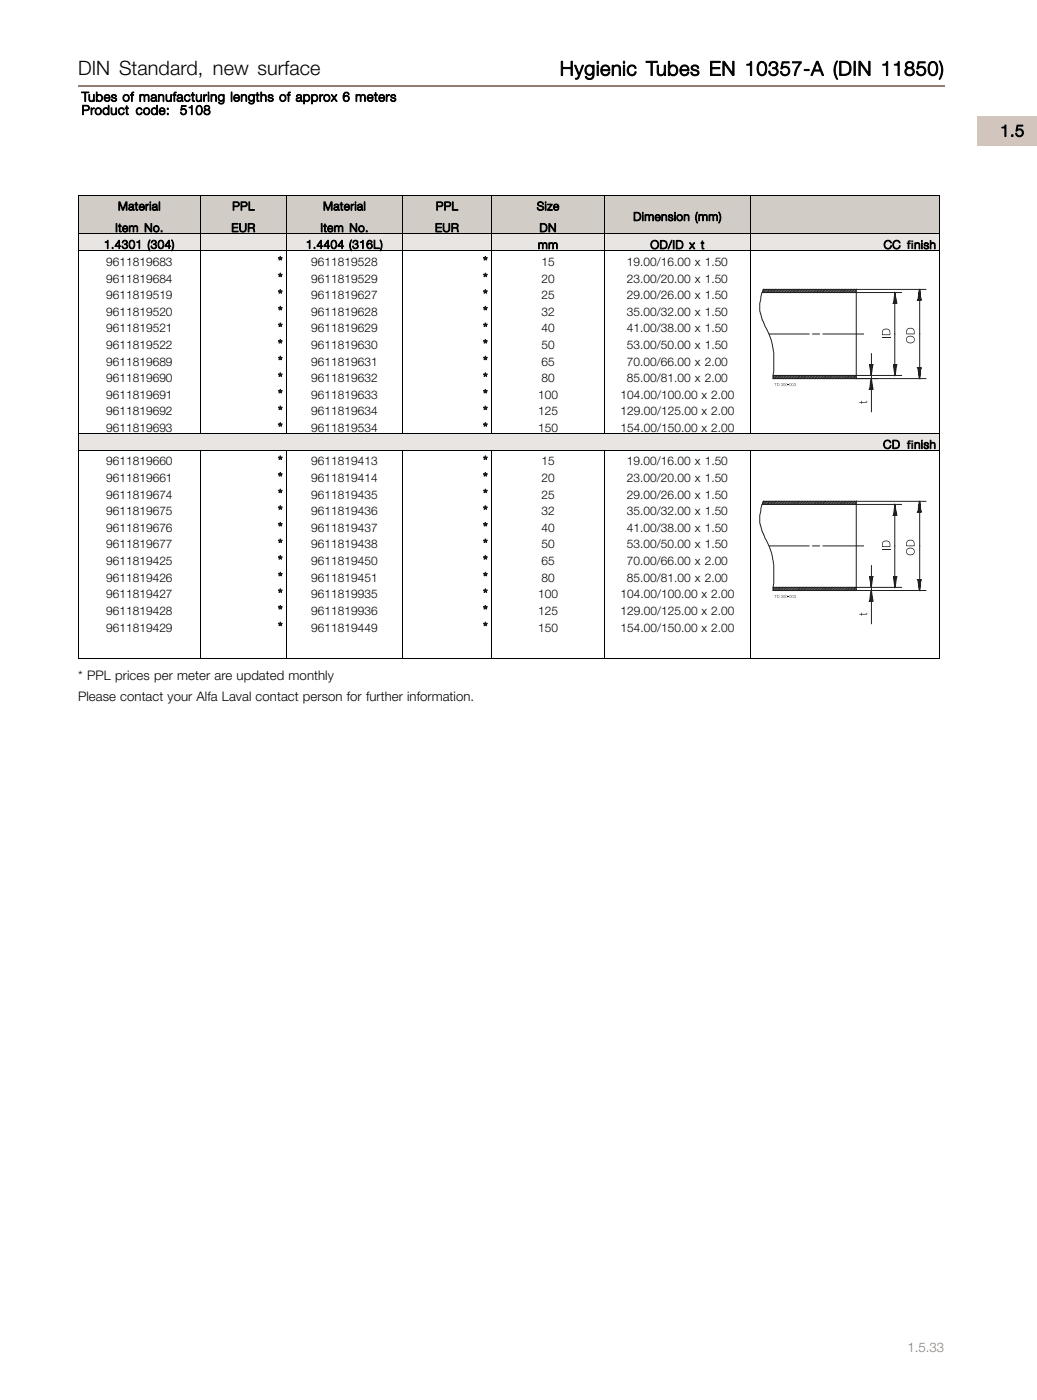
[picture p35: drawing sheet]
<svg xmlns="http://www.w3.org/2000/svg" width="220mm" height="297mm" viewBox="0 0 220 297" stroke-linecap="round" stroke-linejoin="round" font-family="sans-serif">
<defs><g id="words">
<g font-size="4.2">
<text x="16.6" y="16">DIN Standard, new surface</text>
<text x="118.7" y="16">Hygienic Tubes EN 10357-A (DIN 11850)</text>
</g>
<text font-size="3.5" x="212.1" y="29">1.5</text>
<g font-size="2.8">
<text x="17.3" y="21.5">Tubes of manufacturing lengths of approx 6 meters</text>
<text x="17.3" y="24.3">Product code:</text>
<text x="38.2" y="24.3">5108</text>
<text x="16.6" y="144.3">* PPL prices per meter are updated monthly</text>
<text x="16.6" y="148.9">Please contact your Alfa Laval contact person for further information.</text>
</g>
<g font-size="2.8" fill="#1c1714">
<text x="58.9" y="56.4">*</text>
<text x="58.9" y="60">*</text>
<text x="102.4" y="56.4">*</text>
<text x="102.4" y="60">*</text>
<text x="58.9" y="63.5">*</text>
<text x="102.4" y="63.5">*</text>
<text x="58.9" y="67">*</text>
<text x="58.9" y="70.5">*</text>
<text x="102.4" y="67">*</text>
<text x="102.4" y="70.5">*</text>
<text x="58.9" y="74.1">*</text>
<text x="58.9" y="77.6">*</text>
<text x="102.4" y="74.1">*</text>
<text x="102.4" y="77.6">*</text>
<text x="58.9" y="81.1">*</text>
<text x="102.4" y="81.1">*</text>
<text x="58.9" y="84.6">*</text>
<text x="58.9" y="88.2">*</text>
<text x="102.4" y="84.6">*</text>
<text x="102.4" y="88.2">*</text>
<text x="58.9" y="91.7">*</text>
<text x="102.4" y="91.7">*</text>
<text x="58.9" y="98.8">*</text>
<text x="102.4" y="98.8">*</text>
<text x="58.9" y="102.3">*</text>
<text x="58.9" y="105.8">*</text>
<text x="102.4" y="102.3">*</text>
<text x="102.4" y="105.8">*</text>
<text x="58.9" y="109.3">*</text>
<text x="58.9" y="112.9">*</text>
<text x="102.4" y="109.3">*</text>
<text x="102.4" y="112.9">*</text>
<text x="58.9" y="116.4">*</text>
<text x="58.9" y="119.9">*</text>
<text x="102.4" y="116.4">*</text>
<text x="102.4" y="119.9">*</text>
<text x="58.9" y="123.5">*</text>
<text x="102.4" y="123.5">*</text>
<text x="58.9" y="127">*</text>
<text x="58.9" y="130.5">*</text>
<text x="102.4" y="127">*</text>
<text x="102.4" y="130.5">*</text>
<text x="58.9" y="134">*</text>
<text x="102.4" y="134">*</text>
</g>
<text font-size="2.8" fill="#937d72" x="192.4" y="287">1.5.33</text>
<g font-size="2.5">
<text x="25" y="44.6">Material</text>
<text x="49.3" y="44.6">PPL</text>
<text x="68.5" y="44.6">Material</text>
<text x="92.4" y="44.6">PPL</text>
<text x="113.8" y="44.6">Size</text>
<text x="134.3" y="46.9">Dimension (mm)</text>
<text x="22.1" y="52.8">1.4301 (304)</text>
<text x="24.4" y="49.2">Item No.</text>
<text x="49.1" y="49.2">EUR</text>
<text x="64.9" y="52.8">1.4404 (316L)</text>
<text x="67.9" y="49.2">Item No.</text>
<text x="92.2" y="49.2">EUR</text>
<text x="114.1" y="52.8">mm</text>
<text x="114.4" y="49.2">DN</text>
<text x="137.9" y="52.8">OD/ID x t</text>
<text x="187.4" y="52.8">CC fnish</text>
<text x="192.3" y="52.8">i</text>
<text x="22.5" y="56.4">9611819683</text>
<text x="22.5" y="60">9611819684</text>
<text x="66" y="56.4">9611819528</text>
<text x="66" y="60">9611819529</text>
<text x="114.8" y="56.4">15</text>
<text x="114.8" y="60">20</text>
<text x="133" y="56.4">19.00/16.00 x 1.50</text>
<text x="133" y="60">23.00/20.00 x 1.50</text>
<text x="22.5" y="63.5">9611819519</text>
<text x="66" y="63.5">9611819627</text>
<text x="114.8" y="63.5">25</text>
<text x="133" y="63.5">29.00/26.00 x 1.50</text>
<text x="22.5" y="67">9611819520</text>
<text x="22.5" y="70.5">9611819521</text>
<text x="66" y="67">9611819628</text>
<text x="66" y="70.5">9611819629</text>
<text x="114.8" y="67">32</text>
<text x="114.8" y="70.5">40</text>
<text x="133" y="67">35.00/32.00 x 1.50</text>
<text x="133" y="70.5">41.00/38.00 x 1.50</text>
<text x="22.5" y="74.1">9611819522</text>
<text x="22.5" y="77.6">9611819689</text>
<text x="66" y="74.1">9611819630</text>
<text x="66" y="77.6">9611819631</text>
<text x="114.8" y="74.1">50</text>
<text x="114.8" y="77.6">65</text>
<text x="133" y="74.1">53.00/50.00 x 1.50</text>
<text x="133" y="77.6">70.00/66.00 x 2.00</text>
<text x="22.5" y="81.1">9611819690</text>
<text x="66" y="81.1">9611819632</text>
<text x="114.8" y="81.1">80</text>
<text x="133" y="81.1">85.00/81.00 x 2.00</text>
<text x="22.5" y="84.6">9611819691</text>
<text x="22.5" y="88.2">9611819692</text>
<text x="66" y="84.6">9611819633</text>
<text x="66" y="88.2">9611819634</text>
<text x="114.1" y="84.6">100</text>
<text x="114.1" y="88.2">125</text>
<text x="131.6" y="84.6">104.00/100.00 x 2.00</text>
<text x="131.6" y="88.2">129.00/125.00 x 2.00</text>
<text x="22.5" y="91.7">9611819693</text>
<text x="66" y="91.7">9611819534</text>
<text x="114.1" y="91.7">150</text>
<text x="131.6" y="91.7">154.00/150.00 x 2.00</text>
<text x="187.3" y="95.2">CD fnish</text>
<text x="192.3" y="95.2">i</text>
<text x="22.5" y="98.8">9611819660</text>
<text x="66" y="98.8">9611819413</text>
<text x="114.8" y="98.8">15</text>
<text x="133" y="98.8">19.00/16.00 x 1.50</text>
<text x="22.5" y="102.3">9611819661</text>
<text x="22.5" y="105.8">9611819674</text>
<text x="66" y="102.3">9611819414</text>
<text x="66" y="105.8">9611819435</text>
<text x="114.8" y="102.3">20</text>
<text x="114.8" y="105.8">25</text>
<text x="133" y="102.3">23.00/20.00 x 1.50</text>
<text x="133" y="105.8">29.00/26.00 x 1.50</text>
<text x="22.5" y="109.3">9611819675</text>
<text x="22.5" y="112.9">9611819676</text>
<text x="66" y="109.3">9611819436</text>
<text x="66" y="112.9">9611819437</text>
<text x="114.8" y="109.3">32</text>
<text x="114.8" y="112.9">40</text>
<text x="133" y="109.3">35.00/32.00 x 1.50</text>
<text x="133" y="112.9">41.00/38.00 x 1.50</text>
<text x="22.5" y="116.4">9611819677</text>
<text x="22.5" y="119.9">9611819425</text>
<text x="66" y="116.4">9611819438</text>
<text x="66" y="119.9">9611819450</text>
<text x="114.8" y="116.4">50</text>
<text x="114.8" y="119.9">65</text>
<text x="133" y="116.4">53.00/50.00 x 1.50</text>
<text x="133" y="119.9">70.00/66.00 x 2.00</text>
<text x="22.5" y="123.5">9611819426</text>
<text x="66" y="123.5">9611819451</text>
<text x="114.8" y="123.5">80</text>
<text x="133" y="123.5">85.00/81.00 x 2.00</text>
<text x="22.5" y="127">9611819427</text>
<text x="22.5" y="130.5">9611819428</text>
<text x="66" y="127">9611819935</text>
<text x="66" y="130.5">9611819936</text>
<text x="114.1" y="127">100</text>
<text x="114.1" y="130.5">125</text>
<text x="131.6" y="127">104.00/100.00 x 2.00</text>
<text x="131.6" y="130.5">129.00/125.00 x 2.00</text>
<text x="22.5" y="134">9611819429</text>
<text x="66" y="134">9611819449</text>
<text x="114.1" y="134">150</text>
<text x="131.6" y="134">154.00/150.00 x 2.00</text>
</g>
</g></defs>
<path d="M16.6 18.3h183.7" fill="none" stroke="#937d72" stroke-width=".36"/>
<path d="M207.2 24.7h12.8v6.2h-12.8z" fill="#d1c5bd"/>
<g fill="#d1ccc6">
<path d="M16.6 41.5h68.8v8.1h-68.8z"/>
<path d="M85.4 41.5h113.9v8.1h-113.9z"/>
</g>
<path d="M16.6 41.5h182.7v8.1M16.6 41.4v8.2M42.5 41.4v8.2M60.7 41.4v8.2M85.4 41.4v8.2M104.2 41.4v8.2M128.3 41.4v8.2M159.1 41.4v8.2" fill="none" stroke="#000" stroke-width=".21"/>
<g fill="#e8e5e2">
<path d="M16.6 49.6h68.8v3.7h-68.8z"/>
<path d="M85.4 49.6h113.9v3.7h-113.9z"/>
</g>
<path d="M16.6 49.6h182.7v42.5M16.6 53.3h182.7M16.6 49.6v42.5M42.5 49.6v42.5M60.7 49.6v42.5M85.4 49.6v42.5M104.2 49.6v42.5M128.3 49.6v42.5M159.1 49.6v42.5" fill="none" stroke="#000" stroke-width=".21"/>
<g fill="none" stroke="#231f20" stroke-width=".21">
<path d="M161.9 61.4h34.5M161.9 61.4l-.3 .8-.3 1.3a4.6 4.6 0 0 0-.1 2.8l.5 1.7a24.1 24.1 0 0 1 2.3 6.1l.1 .8-.1 5.5M161.9 61.4l-.2 .7h29.5M162.2 61.4l-.4 .6M162.6 61.4l-.7 .7M162.9 61.4l-.7 .7M163.1 70.9h8.5M163.2 61.4l-.6 .7M163.5 61.4l-.7 .7M163.9 61.4l-.8 .7M164.2 61.4l-.8 .7M164.3 79.7l-.3 .2"/>
<path d="M164.4 61.4l-.6 .7M164.6 79.7l-.6 .5M164.8 61.4l-.7 .7M165 79.7l-.8 .7M165.1 61.4l-.7 .7M165.3 79.7l-.8 .7M165.4 61.4l-.6 .7M165.6 79.7l-.7 .7M165.7 61.4l-.6 .7M165.9 79.7l-.7 .7M166.1 61.4l-.7 .7M166.2 79.7l-.7 .7"/>
<path d="M166.4 61.4l-.7 .7M166.5 79.7l-.6 .7M166.7 61.4l-.6 .7M166.8 79.7l-.6 .7M167.1 61.4l-.7 .7M167.2 79.7l-.7 .7M167.4 61.4l-.7 .7M167.5 79.7l-.7 .7M167.7 61.4l-.6 .7M167.8 79.7l-.6 .7M168.1 61.4l-.7 .7M168.2 79.7l-.7 .7"/>
<path d="M168.4 61.4l-.7 .7M168.5 79.7l-.7 .7M168.7 61.4l-.7 .7M168.8 79.7l-.6 .7M169.1 61.4l-.8 .7M169.2 79.7l-.7 .7M169.4 61.4l-.8 .7M169.5 79.7l-.7 .7M169.6 61.4l-.7 .7M169.8 79.7l-.7 .7M169.9 61.4l-.6 .7M170.2 79.7l-.8 .7"/>
<path d="M170.3 61.4l-.7 .7M170.5 79.7l-.8 .7M170.6 61.4l-.7 .7M170.8 79.7l-.8 .7M170.9 61.4l-.6 .7M171 79.7l-.6 .7M171.3 61.4l-.7 .7M171.4 79.7l-.7 .7M171.6 61.4l-.7 .7M171.7 79.7l-.7 .7M171.9 61.4l-.6 .7M172 79.7l-.6 .7"/>
<path d="M172.2 61.4l-.6 .7M172.4 79.7l-.7 .7M172.4 70.9h1.4M172.6 61.4l-.7 .7M172.7 79.7l-.7 .7M172.9 61.4l-.7 .7M173 79.7l-.6 .7M173.2 61.4l-.6 .7M173.3 79.7l-.6 .7M173.6 61.4l-.8 .7M173.7 79.7l-.7 .7M173.9 61.4l-.8 .7"/>
<path d="M174 79.7l-.7 .7M174.2 61.4l-.7 .7M174.3 79.7l-.6 .7M174.6 70.9h8.5M174.6 61.4l-.8 .7M174.7 79.7l-.7 .7M174.9 61.4l-.8 .7M175 79.7l-.7 .7M175.1 61.4l-.7 .7M175.3 79.7l-.7 .7M175.4 61.4l-.6 .7M175.7 79.7l-.8 .7"/>
<path d="M175.8 61.4l-.7 .7M176 79.7l-.8 .7M176.1 61.4l-.7 .7M176.3 79.7l-.8 .7M176.4 61.4l-.6 .7M176.5 79.7l-.6 .7M176.8 61.4l-.7 .7M176.9 79.7l-.7 .7M177.1 61.4l-.7 .7M177.2 79.7l-.7 .7M177.4 61.4l-.6 .7M177.5 79.7l-.6 .7"/>
<path d="M177.7 61.4l-.6 .7M177.9 79.7l-.7 .7M178.1 61.4l-.7 .7M178.2 79.7l-.7 .7M178.4 61.4l-.7 .7M178.5 79.7l-.6 .7M178.7 61.4l-.6 .7M178.8 79.7l-.6 .7M179.1 61.4l-.8 .7M179.2 79.7l-.7 .7M179.4 61.4l-.8 .7M179.5 79.7l-.7 .7"/>
<path d="M179.6 61.4l-.6 .7M179.8 79.7l-.6 .7M179.9 61.4l-.6 .7M180.2 79.7l-.8 .7M180.3 61.4l-.7 .7M180.5 79.7l-.8 .7M180.6 61.4l-.7 .7M180.8 79.7l-.7 .7M180.9 62.1l.7-.7v19M180.9 61.4l-.6 .7M181.2 79.7l-.8 .7M181.3 61.4l-.7 .7"/>
<path d="M181.5 79.7l-.8 .7M181.6 62.1h.1M181.6 61.8l-.3 .3M181.6 79.8l-.6 .6M184.8 75.1v4.6l-.3-2.3h-.1h.7l-.3 2.3-.3-2.2h.5l-.2 1.5-.2-1.4h.3l-.1 .8-.1-.8 .1 .2M184.8 79.7v.7M189.8 64l.1 .2-.1-.9-.1 .9h.3l-.1-1.4h-.1l-.3 1.5h.6l-.3-2.2-.4 2.3h.8l-.4-2.3v17.6l-.3-2.3h-.1h.8l-.4 2.3-.3-2.2h.6l-.2 1.5h-.1l-.1-1.4h.3l-.1 .8h-.1v-.8h.1l-.1 .2M191.2 79.7h-27.2v.7M195 63.3l-.1 .1h.1v-.8l-.2 .9h.4l-.2-1.4h-.1l-.2 1.5h.6l-.3-2.2h-.1l-.3 2.3h.8v-.2l-.4-2.1v19l-.4-2.4h.8l-.4 2.4-.3-2.2h.6l-.3 1.5-.2-1.4h.4l-.2 .8-.1-.7 .1 .1M164 80.4h32.4M181.6 80.1l-.2 .3M184.8 82.2l-.1 .1h.1v-.7l-.2 .8h.3l-.1-1.5-.3 1.7h.5l-.2-2.2-.4 2.3h.7l-.3-2.3v7"/>
</g>
<g fill="#231f20">
<path d="M187 71.5h1.8v.2h-1.8z"/>
<path d="M182.2 85.3h.4v-.2h.2v.2h.9l.2-.2v.3l-1.1 .1v.2h-.2v-.2h-.4z"/>
<path d="M164.2 81.3h.5l-.2 .1v.5l-.1-.5z"/>
<path d="M165.7 81.4a.22 .22 0 0 1 .2 0 .22 .22 0 0 1 .1 .3 .18 .18 0 0 1-.1 .3 .18 .18 0 0 1-.2-.3l.1 .2 .2-.1-.2-.2 .1-.2-.3 .1z"/>
<path d="M167.1 81.7h.2z"/>
<path d="M168.4 81.4a.17 .17 0 0 1 .3-.1 .17 .17 0 0 1 0 .3 .17 .17 0 0 1 .1 .2 .17 .17 0 0 1-.2 .1 .17 .17 0 0 1-.2-.2l.2 .2 .1-.1-.2-.2 .2-.2-.3 .1z"/>
<path d="M187.4 70.1l-.2 .9h1.5a.8 .8 0 0 0-.3-1 .8 .8 0 0 0-1 .1zM187.3 70a.92 .92 0 0 1 .9-.2 .92 .92 0 0 1 .6 .7v.6h-1.8l.1-.9z"/>
<path d="M192.4 71.7a.73 .73 0 0 0 .7 1 .73 .73 0 0 0 .6-1 .95 .95 0 0 0-1.3 0zM192.4 71.5a.87 .87 0 0 1 1.3 0 .87 .87 0 0 1-.2 1.3 .86 .86 0 0 1-1.1-.2 .86 .86 0 0 1 0-1.1z"/>
<path d="M192.5 69.9l-.2 .9h1.5a.8 .8 0 0 0-.3-1 .8 .8 0 0 0-1 .1zM192.4 69.8a.92 .92 0 0 1 1-.2 .92 .92 0 0 1 .6 .8v.6h-1.8l.1-1z"/>
<path d="M164.8 81.4v.5a.28 .28 0 0 0 .4-.3 .28 .28 0 0 0-.4-.2zM164.8 81.3l.4 .2v.4h-.4z"/>
<path d="M166.1 81.6a.22 .22 0 0 0 .4 0 .22 .22 0 0 0-.4 0zM166 81.6a.3 .3 0 0 1 .6 0 .3 .3 0 0 1-.6 0z"/>
<path d="M166.6 81.6a.22 .22 0 0 0 .4 0 .22 .22 0 0 0-.4 0zM166.5 81.6a.27 .27 0 0 1 .5 0 .27 .27 0 0 1-.5 0z"/>
<path d="M167.4 81.6a.22 .22 0 0 0 .4 0 .22 .22 0 0 0-.4 0zM167.3 81.6a.3 .3 0 0 1 .6 0 .3 .3 0 0 1-.6 0z"/>
<path d="M167.9 81.6a.22 .22 0 0 0 .4 0 .22 .22 0 0 0-.4 0zM167.8 81.6a.3 .3 0 0 1 .6 0 .3 .3 0 0 1-.6 0z"/>
</g>
<path d="M16.6 92.1h182.7v3.5h-182.7z" fill="#e8e5e2"/>
<path d="M16.6 92.1h182.7v42.3M16.6 95.6h182.7M16.6 92.1v42.3M42.5 95.6v38.8M60.7 95.6v38.8M85.4 95.6v38.8M104.2 95.6v38.8M128.3 95.6v38.8M159.1 95.6v38.8" fill="none" stroke="#000" stroke-width=".21"/>
<g fill="none" stroke="#231f20" stroke-width=".21">
<path d="M161.9 106.4h34.5M161.9 106.4l-.3 .8-.3 1.3a4.6 4.6 0 0 0-.1 2.8l.5 1.7a24.1 24.1 0 0 1 2.3 6.1l.1 .7-.1 5.5M161.9 106.4l-.2 .7h29.5M162.2 106.4l-.4 .6M162.6 106.4l-.7 .7M162.9 106.4l-.7 .7M163.1 115.9h8.5M163.2 106.4l-.6 .7M163.5 106.4l-.7 .7M163.9 106.4l-.8 .7M164.2 106.4l-.8 .7M164.4 106.4l-.6 .7"/>
<path d="M164.8 106.4l-.7 .7M165.1 106.4l-.7 .7M165.4 106.4l-.6 .7M165.7 106.4l-.6 .7M166.1 106.4l-.7 .7M166.4 106.4l-.7 .7M166.7 106.4l-.6 .7M167.1 106.4l-.7 .7M167.4 106.4l-.7 .7M167.7 106.4l-.6 .7M168.1 106.4l-.7 .7M168.4 106.4l-.7 .7"/>
<path d="M168.7 106.4l-.7 .7M169.1 106.4l-.8 .7M169.4 106.4l-.8 .7M169.6 106.4l-.7 .7M169.9 106.4l-.6 .7M170.3 106.4l-.7 .7M170.6 106.4l-.7 .7M170.9 106.4l-.6 .7M171.3 106.4l-.7 .7M171.6 106.4l-.7 .7M171.9 106.4l-.6 .7M172.2 106.4l-.6 .7"/>
<path d="M172.4 115.9h1.4M172.6 106.4l-.7 .7M172.9 106.4l-.7 .7M173.2 106.4l-.6 .7M173.6 106.4l-.8 .7M173.9 106.4l-.8 .7M174.2 106.4l-.7 .7M174.6 115.9h8.5M174.6 106.4l-.8 .7M174.9 106.4l-.8 .7M175.1 106.4l-.7 .7M175.4 106.4l-.6 .7"/>
<path d="M175.8 106.4l-.7 .7M176.1 106.4l-.7 .7M176.4 106.4l-.6 .7M176.8 106.4l-.7 .7M177.1 106.4l-.7 .7M177.4 106.4l-.6 .7M177.7 106.4l-.6 .7M178.1 106.4l-.7 .7M178.4 106.4l-.7 .7M178.7 106.4l-.6 .7M179.1 106.4l-.8 .7M179.4 106.4l-.8 .7"/>
<path d="M179.6 106.4l-.6 .7M179.9 106.4l-.6 .7M180.3 106.4l-.7 .7M180.6 106.4l-.7 .7M180.9 107.1l.7-.7v18.9M180.9 106.4l-.6 .7M181.3 106.4l-.7 .7M181.6 107.1h.1M181.6 106.7l-.3 .4M189.8 108.9l.1 .3-.1-.9-.1 .9h.3l-.1-1.5h-.1l-.3 1.6h.6l-.3-2.2-.4 2.3h.8l-.4-2.3v17.6l-.3-2.3h-.1h.8l-.4 2.3-.3-2.2h.6l-.2 1.5h-.1l-.1-1.4h.3l-.1 .8h-.1v-.8h.1l-.1 .2M195 108.3l-.1 .1h.1v-.8l-.2 .9h.4l-.2-1.4h-.1l-.2 1.5h.6l-.3-2.2h-.1l-.3 2.3h.8v-.2l-.4-2.1v18.9l-.4-2.3h.8l-.4 2.3-.3-2.2h.6l-.3 1.6-.2-1.5h.4l-.2 .9-.1-.7 .1 .1M164 125.3h32.4"/>
<path d="M164.3 124.7l-.3 .2M164.6 124.7l-.6 .5M165 124.7l-.8 .6M165.3 124.7l-.8 .6M165.6 124.7l-.7 .6M165.9 124.7l-.7 .6M166.2 124.7l-.7 .6M166.5 124.7l-.6 .6M166.8 124.7l-.6 .6M167.2 124.7l-.7 .6M167.5 124.7l-.7 .6M167.8 124.7l-.6 .6"/>
<path d="M168.2 124.7l-.7 .6M168.5 124.7l-.7 .6M168.8 124.7l-.6 .6M169.2 124.7l-.7 .6M169.5 124.7l-.7 .6M169.8 124.7l-.7 .6M170.2 124.7l-.8 .6M170.5 124.7l-.8 .6M170.8 124.7l-.8 .6M171 124.7l-.6 .6M171.4 124.7l-.7 .6M171.7 124.7l-.7 .6"/>
<path d="M172 124.7l-.6 .6M172.4 124.7l-.7 .6M172.7 124.7l-.7 .6M173 124.7l-.6 .6M173.3 124.7l-.6 .6M173.7 124.7l-.7 .6M174 124.7l-.7 .6M174.3 124.7l-.6 .6M174.7 124.7l-.7 .6M175 124.7l-.7 .6M175.3 124.7l-.7 .6M175.7 124.7l-.8 .6"/>
<path d="M176 124.7l-.8 .6M176.3 124.7l-.8 .6M176.5 124.7l-.6 .6M176.9 124.7l-.7 .6M177.2 124.7l-.7 .6M177.5 124.7l-.6 .6M177.9 124.7l-.7 .6M178.2 124.7l-.7 .6M178.5 124.7l-.6 .6M178.8 124.7l-.6 .6M179.2 124.7l-.7 .6M179.5 124.7l-.7 .6"/>
<path d="M179.8 124.7l-.6 .6M180.2 124.7l-.8 .6M180.5 124.7l-.8 .6M180.8 124.7l-.7 .6M181.2 124.7l-.8 .6M181.5 124.7l-.8 .6M181.6 125.1l-.2 .2M181.6 124.8l-.6 .5M184.8 127.2l-.1 .1h.1v-.8l-.2 .9h.3l-.1-1.5-.3 1.6h.5l-.2-2.2-.4 2.3h.7l-.3-2.3v7.1M184.8 120.1v4.6l-.3-2.3h-.1h.7l-.3 2.3-.3-2.2h.5l-.2 1.5-.2-1.4h.3l-.1 .8-.1-.8 .1 .2M184.8 124.7v.6M191.2 124.7h-27.2v.6"/>
</g>
<g fill="#231f20">
<path d="M187 116.5h1.8v.1h-1.8z"/>
<path d="M182.2 130.3h.4v-.2h.2v.2h.9l.2-.2v.3l-1.1 .1v.2h-.2v-.2h-.4z"/>
<path d="M164.2 126.3h.5h-.2v.6l-.1-.6z"/>
<path d="M165.7 126.4a.22 .22 0 0 1 .2 0 .22 .22 0 0 1 .1 .2 .18 .18 0 0 1-.1 .3 .18 .18 0 0 1-.2-.2l.1 .2 .2-.1-.2-.2 .1-.2-.3 .1z"/>
<path d="M167.1 126.7h.2z"/>
<path d="M168.4 126.4a.17 .17 0 0 1 .3-.1 .17 .17 0 0 1 0 .3 .17 .17 0 0 1 .1 .2 .17 .17 0 0 1-.2 .1 .17 .17 0 0 1-.2-.2l.2 .2 .1-.1-.2-.2 .2-.2-.3 .1z"/>
<path d="M187.4 115.1l-.2 .8h1.5a.8 .8 0 0 0-.3-.9 .8 .8 0 0 0-1 .1zM187.3 114.9a.92 .92 0 0 1 .9-.2 .92 .92 0 0 1 .6 .8v.6h-1.8l.1-.9z"/>
<path d="M192.4 116.7a.73 .73 0 0 0 .7 1 .73 .73 0 0 0 .6-1 .95 .95 0 0 0-1.3 0zM192.4 116.5a.87 .87 0 0 1 1.3 0 .87 .87 0 0 1-.2 1.3 .86 .86 0 0 1-1.1-.2 .86 .86 0 0 1 0-1.1z"/>
<path d="M192.5 114.9l-.2 .9h1.5a.8 .8 0 0 0-.3-1 .8 .8 0 0 0-1 .1zM192.4 114.8a.92 .92 0 0 1 1-.2 .92 .92 0 0 1 .6 .7v.6h-1.8l.1-.9z"/>
<path d="M164.8 126.3v.6a.28 .28 0 0 0 .4-.3 .28 .28 0 0 0-.4-.3zM164.8 126.3l.4 .1v.5h-.4z"/>
<path d="M166.1 126.6a.22 .22 0 0 0 .4 0 .22 .22 0 0 0-.4 0zM166 126.6a.3 .3 0 0 1 .6 0 .3 .3 0 0 1-.6 0z"/>
<path d="M166.6 126.6a.22 .22 0 0 0 .4 0 .22 .22 0 0 0-.4 0zM166.5 126.6a.27 .27 0 0 1 .5 0 .27 .27 0 0 1-.5 0z"/>
<path d="M167.4 126.6a.22 .22 0 0 0 .4 0 .22 .22 0 0 0-.4 0zM167.3 126.6a.3 .3 0 0 1 .6 0 .3 .3 0 0 1-.6 0z"/>
<path d="M167.9 126.6a.22 .22 0 0 0 .4 0 .22 .22 0 0 0-.4 0zM167.8 126.6a.3 .3 0 0 1 .6 0 .3 .3 0 0 1-.6 0z"/>
</g>
<path d="M16.6 139.7h182.7M16.6 134.4v5.3M42.5 134.4v5.3M60.7 134.4v5.3M85.4 134.4v5.3M104.2 134.4v5.3M128.3 134.4v5.3M159.1 134.4v5.3M199.3 134.4v5.3" fill="none" stroke="#000" stroke-width=".21"/>
<use href="#words"/>
</svg>
